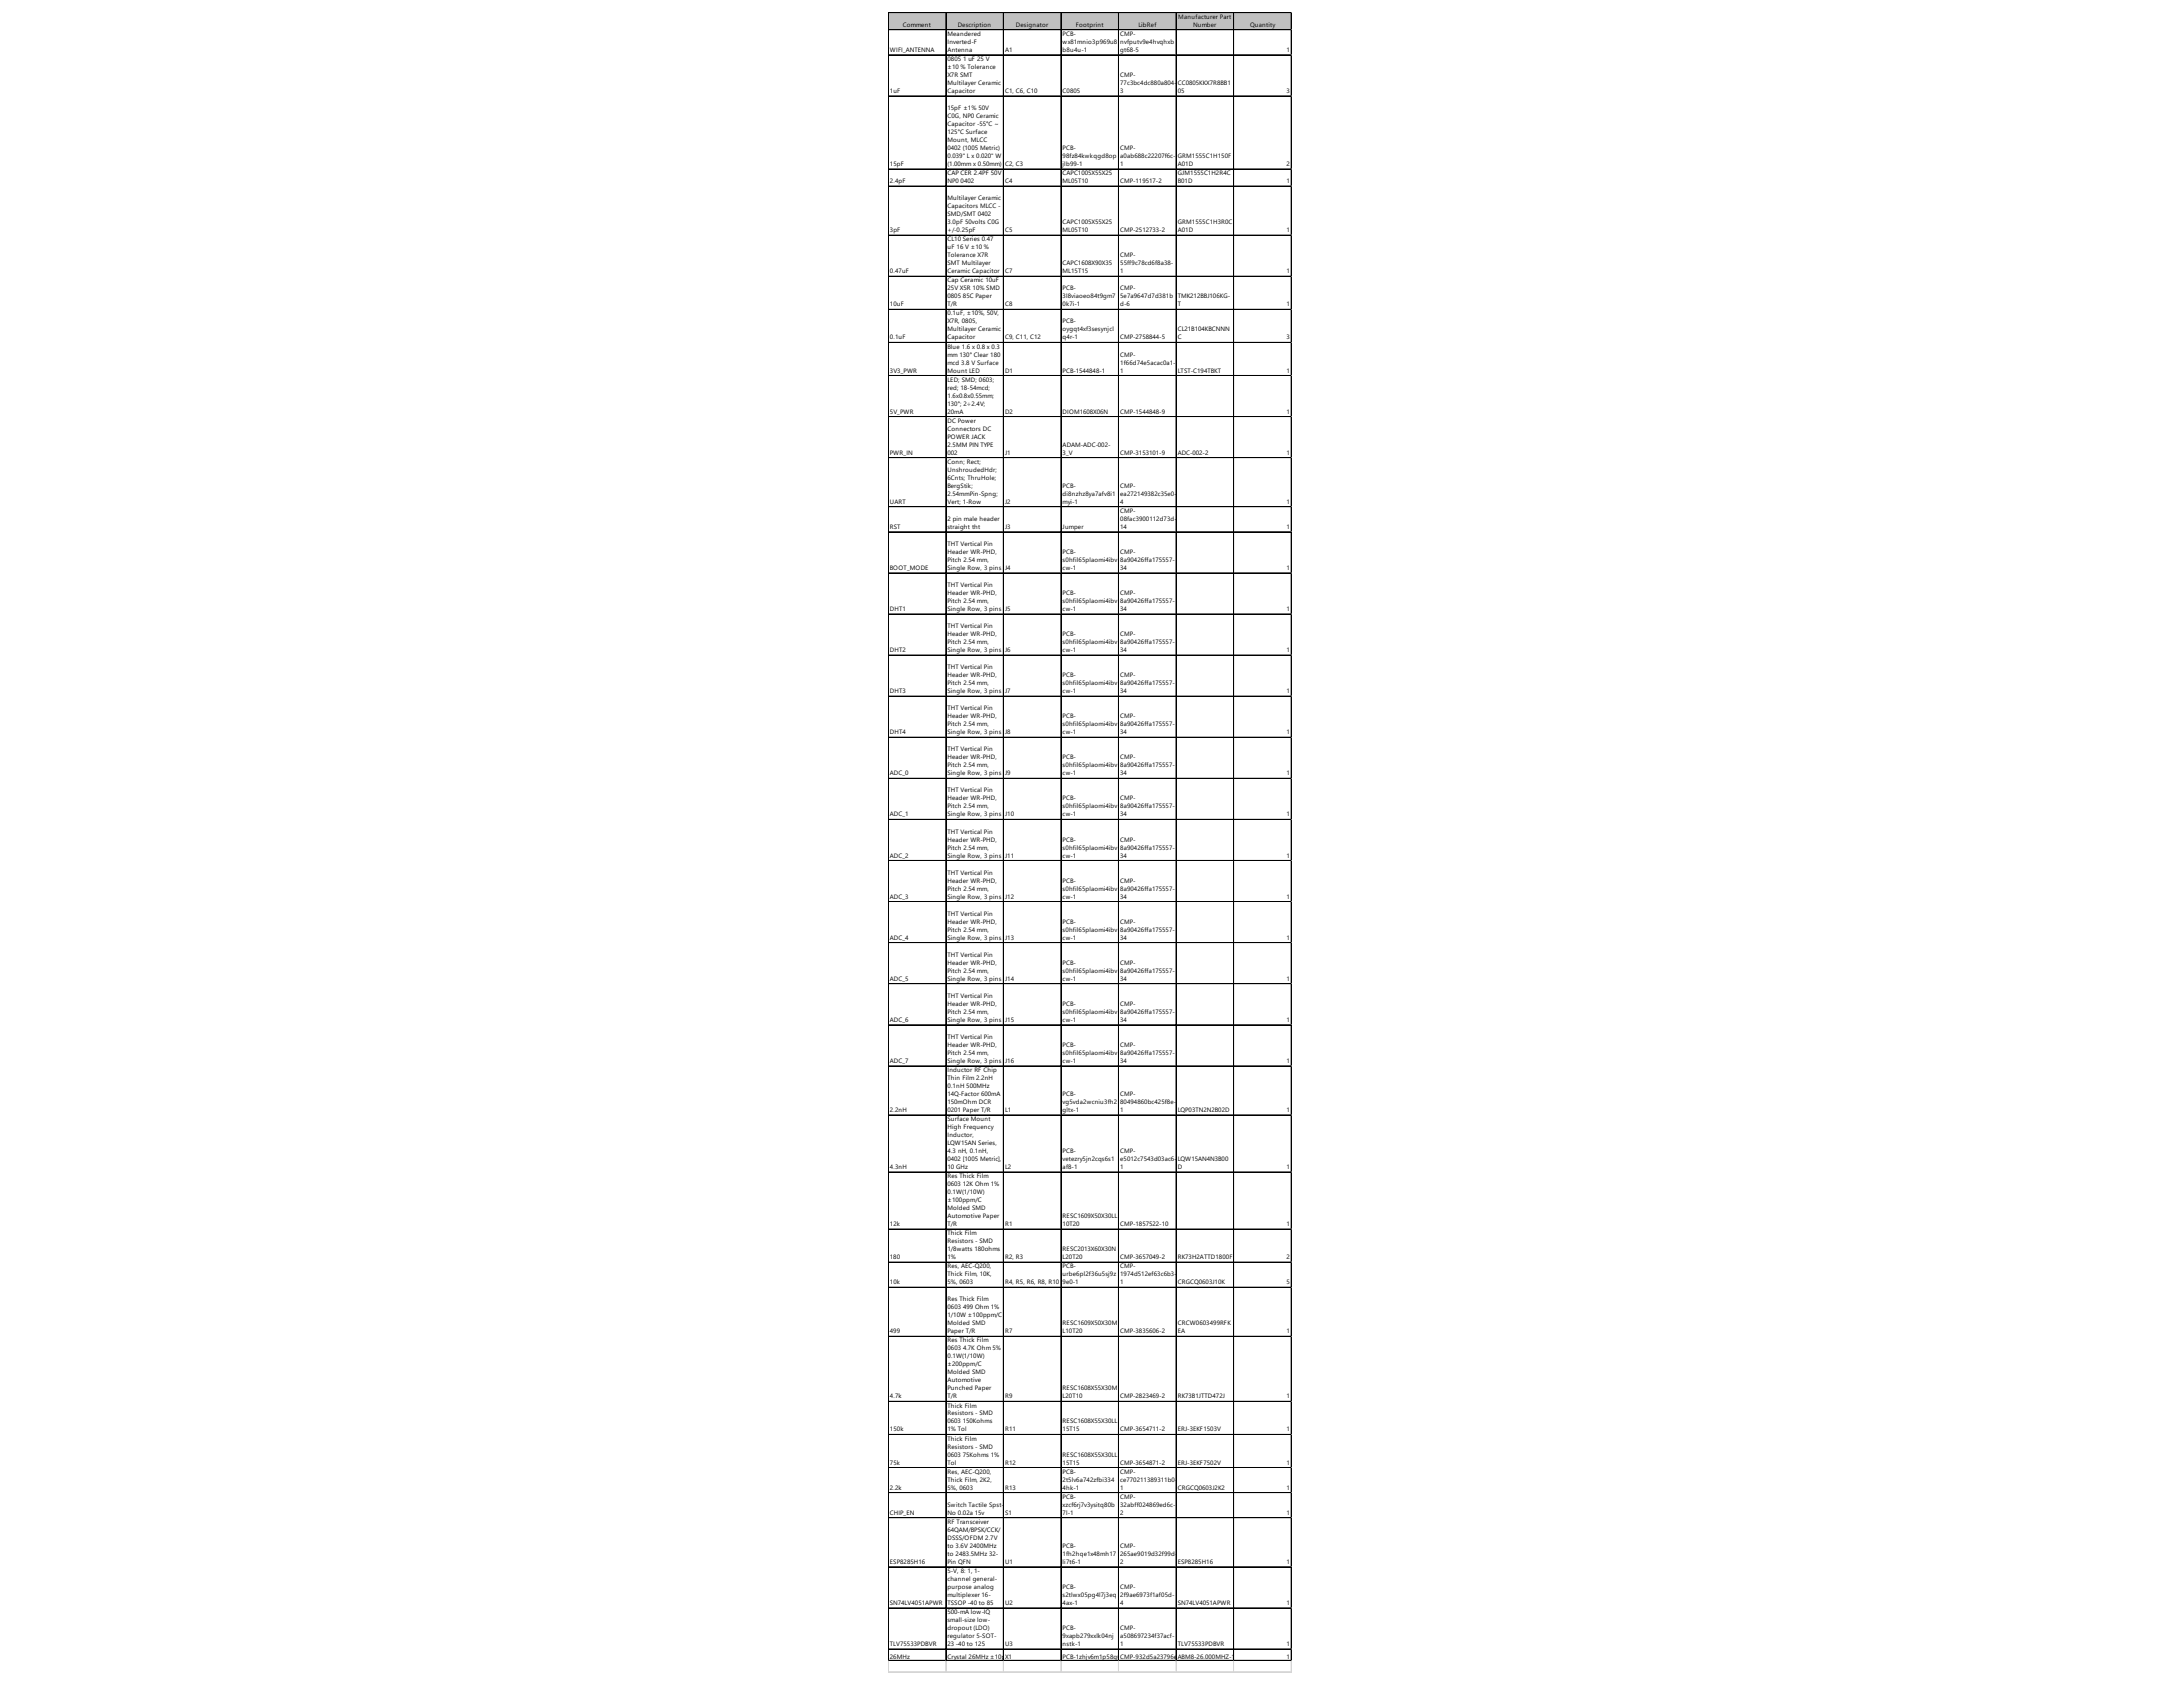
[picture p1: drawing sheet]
<svg xmlns="http://www.w3.org/2000/svg" width="279mm" height="216mm" viewBox="0 0 279 216" stroke-linecap="round" stroke-linejoin="round" font-family="sans-serif">
<defs><g id="words">
<g font-size=".8">
<text x="115.6" y="3.4">Comment</text>
<text x="121.3" y="4.6">Meandered</text>
<text x="121.3" y="5.6">Inverted-F</text>
<text x="122.6" y="3.4">Description</text>
<text x="130" y="3.4">Designator</text>
<text x="136" y="4.6">PCB-</text>
<text x="136" y="5.6">wx81mnio3p969u8</text>
<text x="137.7" y="3.4">Footprint</text>
<text x="143.4" y="4.6">CMP-</text>
<text x="143.4" y="5.6">nvfputv9e4hvqhxb</text>
<text x="145.7" y="3.4">LibRef</text>
<text x="150.8" y="2.4">Manufacturer Part</text>
<text x="152.7" y="3.4">Number</text>
<text x="160" y="3.4">Quantity</text>
<text x="113.9" y="6.6">WIFI_ANTENNA</text>
<text x="113.9" y="11.9">1uF</text>
<text x="121.3" y="6.6">Antenna</text>
<text x="121.3" y="7.8">0805 1 uF 25 V</text>
<text x="121.3" y="8.8">±10 % Tolerance</text>
<text x="121.3" y="9.9">X7R SMT</text>
<text x="121.3" y="10.9">Multilayer Ceramic</text>
<text x="121.3" y="11.9">Capacitor</text>
<text x="128.6" y="6.6">A1</text>
<text x="128.6" y="11.9">C1, C6, C10</text>
<text x="136" y="6.6">b8u4u-1</text>
<text x="136" y="11.9">C0805</text>
<text x="143.4" y="6.6">gt68-5</text>
<text x="143.4" y="9.9">CMP-</text>
<text x="143.4" y="10.9">77c3bc4dc880a804-</text>
<text x="143.4" y="11.9">3</text>
<text x="150.7" y="10.9">CC0805KKX7R8BB1</text>
<text x="150.7" y="11.9">05</text>
<text x="164.7" y="6.6">1</text>
<text x="164.7" y="11.9">3</text>
<text x="121.3" y="14.1">15pF ±1% 50V</text>
<text x="121.3" y="15.1">C0G, NP0 Ceramic</text>
<text x="121.3" y="16.1">Capacitor -55°C ~</text>
<text x="121.3" y="17.2">125°C Surface</text>
<text x="113.9" y="21.2">15pF</text>
<text x="113.9" y="23.4">2.4pF</text>
<text x="121.3" y="18.2">Mount, MLCC</text>
<text x="121.3" y="19.2">0402 (1005 Metric)</text>
<text x="121.3" y="20.2">0.039&quot; L x 0.020&quot; W</text>
<text x="121.3" y="21.2">(1.00mm x 0.50mm)</text>
<text x="121.3" y="22.4">CAP CER 2.4PF 50V</text>
<text x="121.3" y="23.4">NP0 0402</text>
<text x="128.6" y="21.2">C2, C3</text>
<text x="128.6" y="23.4">C4</text>
<text x="136" y="19.2">PCB-</text>
<text x="136" y="20.2">98fz84kwkqgd8op</text>
<text x="136" y="21.2">jlb99-1</text>
<text x="136" y="22.4">CAPC1005X55X25</text>
<text x="136" y="23.4">ML05T10</text>
<text x="143.4" y="19.2">CMP-</text>
<text x="143.4" y="20.2">a0ab688c22207f6c-</text>
<text x="143.4" y="21.2">1</text>
<text x="143.4" y="23.4">CMP-119517-2</text>
<text x="150.7" y="20.2">GRM1555C1H150F</text>
<text x="150.7" y="21.2">A01D</text>
<text x="150.7" y="22.4">GJM1555C1H2R4C</text>
<text x="150.7" y="23.4">B01D</text>
<text x="164.7" y="21.2">2</text>
<text x="164.7" y="23.4">1</text>
<text x="113.9" y="29.7">3pF</text>
<text x="121.3" y="25.6">Multilayer Ceramic</text>
<text x="121.3" y="26.6">Capacitors MLCC -</text>
<text x="121.3" y="27.7">SMD/SMT 0402</text>
<text x="121.3" y="28.7">3.0pF 50volts C0G</text>
<text x="121.3" y="29.7">+/-0.25pF</text>
<text x="128.6" y="29.7">C5</text>
<text x="136" y="28.7">CAPC1005X55X25</text>
<text x="136" y="29.7">ML05T10</text>
<text x="143.4" y="29.7">CMP-2512733-2</text>
<text x="150.7" y="28.7">GRM1555C1H3R0C</text>
<text x="150.7" y="29.7">A01D</text>
<text x="164.7" y="29.7">1</text>
<text x="113.9" y="35">0.47uF</text>
<text x="121.3" y="30.9">CL10 Series 0.47</text>
<text x="121.3" y="31.9">uF 16 V ±10 %</text>
<text x="121.3" y="32.9">Tolerance X7R</text>
<text x="121.3" y="33.9">SMT Multilayer</text>
<text x="121.3" y="35">Ceramic Capacitor</text>
<text x="128.6" y="35">C7</text>
<text x="136" y="33.9">CAPC1608X90X35</text>
<text x="136" y="35">ML15T15</text>
<text x="143.4" y="32.9">CMP-</text>
<text x="143.4" y="33.9">55ff9c78cd6f8a38-</text>
<text x="143.4" y="35">1</text>
<text x="164.7" y="35">1</text>
<text x="113.9" y="39.2">10uF</text>
<text x="121.3" y="36.1">Cap Ceramic 10uF</text>
<text x="121.3" y="37.2">25V X5R 10% SMD</text>
<text x="121.3" y="38.2">0805 85C Paper</text>
<text x="121.3" y="39.2">T/R</text>
<text x="121.3" y="40.4">0.1uF, ±10%, 50V,</text>
<text x="121.3" y="41.4">X7R, 0805,</text>
<text x="128.6" y="39.2">C8</text>
<text x="136" y="37.2">PCB-</text>
<text x="136" y="38.2">3l8viaoeo84t9gm7</text>
<text x="136" y="39.2">0k7i-1</text>
<text x="136" y="41.4">PCB-</text>
<text x="143.4" y="37.2">CMP-</text>
<text x="143.4" y="38.2">5e7a9647d7d381b</text>
<text x="143.4" y="39.2">d-6</text>
<text x="150.7" y="38.2">TMK212BBJ106KG-</text>
<text x="150.7" y="39.2">T</text>
<text x="164.7" y="39.2">1</text>
<text x="113.9" y="43.4">0.1uF</text>
<text x="113.9" y="47.7">3V3_PWR</text>
<text x="121.3" y="42.4">Multilayer Ceramic</text>
<text x="121.3" y="43.4">Capacitor</text>
<text x="121.3" y="44.6">Blue 1.6 x 0.8 x 0.3</text>
<text x="121.3" y="45.6">mm 130° Clear 180</text>
<text x="121.3" y="46.7">mcd 3.8 V Surface</text>
<text x="121.3" y="47.7">Mount LED</text>
<text x="128.6" y="43.4">C9, C11, C12</text>
<text x="128.6" y="47.7">D1</text>
<text x="136" y="42.4">oygqt4xf3sesynjcl</text>
<text x="136" y="43.4">q4r-1</text>
<text x="136" y="47.7">PCB-1544848-1</text>
<text x="143.4" y="43.4">CMP-2758844-5</text>
<text x="143.4" y="45.6">CMP-</text>
<text x="143.4" y="46.7">1f66d74e5acac0a1-</text>
<text x="143.4" y="47.7">1</text>
<text x="150.7" y="42.4">CL21B104KBCNNN</text>
<text x="150.7" y="43.4">C</text>
<text x="150.7" y="47.7">LTST-C194TBKT</text>
<text x="164.7" y="43.4">3</text>
<text x="164.7" y="47.7">1</text>
<text x="113.9" y="52.9">5V_PWR</text>
<text x="121.3" y="48.8">LED; SMD; 0603;</text>
<text x="121.3" y="49.9">red; 18-54mcd;</text>
<text x="121.3" y="50.9">1.6x0.8x0.55mm;</text>
<text x="121.3" y="51.9">130°; 2÷2.4V;</text>
<text x="121.3" y="52.9">20mA</text>
<text x="128.6" y="52.9">D2</text>
<text x="136" y="52.9">DIOM1608X06N</text>
<text x="143.4" y="52.9">CMP-1544848-9</text>
<text x="164.7" y="52.9">1</text>
<text x="113.9" y="58.2">PWR_IN</text>
<text x="121.3" y="54.1">DC Power</text>
<text x="121.3" y="55.1">Connectors DC</text>
<text x="121.3" y="56.1">POWER JACK</text>
<text x="121.3" y="57.2">2.5MM PIN TYPE</text>
<text x="121.3" y="58.2">002</text>
<text x="121.3" y="59.4">Conn; Rect;</text>
<text x="128.6" y="58.2">J1</text>
<text x="136" y="57.2">ADAM-ADC-002-</text>
<text x="136" y="58.2">3_V</text>
<text x="143.4" y="58.2">CMP-3153101-9</text>
<text x="150.7" y="58.2">ADC-002-2</text>
<text x="164.7" y="58.2">1</text>
<text x="113.9" y="64.5">UART</text>
<text x="121.3" y="60.4">UnshroudedHdr;</text>
<text x="121.3" y="61.4">6Cnts; ThruHole;</text>
<text x="121.3" y="62.4">BergStik;</text>
<text x="121.3" y="63.4">2.54mmPin-Spng;</text>
<text x="121.3" y="64.5">Vert; 1-Row</text>
<text x="128.6" y="64.5">J2</text>
<text x="136" y="62.4">PCB-</text>
<text x="136" y="63.4">di8nzhz8ya7afv8i1</text>
<text x="136" y="64.5">myi-1</text>
<text x="143.4" y="62.4">CMP-</text>
<text x="143.4" y="63.4">ea272149382c35e0-</text>
<text x="143.4" y="64.5">4</text>
<text x="143.4" y="65.6">CMP-</text>
<text x="164.7" y="64.5">1</text>
<text x="113.9" y="67.7">RST</text>
<text x="121.3" y="66.7">2 pin male header</text>
<text x="121.3" y="67.7">straight tht</text>
<text x="121.3" y="69.9">THT Vertical Pin</text>
<text x="121.3" y="70.9">Header WR-PHD,</text>
<text x="121.3" y="71.9">Pitch 2.54 mm,</text>
<text x="128.6" y="67.7">J3</text>
<text x="136" y="67.7">Jumper</text>
<text x="136" y="70.9">PCB-</text>
<text x="136" y="71.9">s0hfil65plaomi4ibv</text>
<text x="143.4" y="66.7">08fac3900112d73d-</text>
<text x="143.4" y="67.7">14</text>
<text x="143.4" y="70.9">CMP-</text>
<text x="143.4" y="71.9">8a90426ffa175557-</text>
<text x="164.7" y="67.7">1</text>
<text x="113.9" y="72.9">BOOT_MODE</text>
<text x="121.3" y="72.9">Single Row, 3 pins</text>
<text x="121.3" y="75.1">THT Vertical Pin</text>
<text x="121.3" y="76.2">Header WR-PHD,</text>
<text x="121.3" y="77.2">Pitch 2.54 mm,</text>
<text x="128.6" y="72.9">J4</text>
<text x="136" y="72.9">cw-1</text>
<text x="136" y="76.2">PCB-</text>
<text x="136" y="77.2">s0hfil65plaomi4ibv</text>
<text x="143.4" y="72.9">34</text>
<text x="143.4" y="76.2">CMP-</text>
<text x="143.4" y="77.2">8a90426ffa175557-</text>
<text x="164.7" y="72.9">1</text>
<text x="113.9" y="78.2">DHT1</text>
<text x="113.9" y="83.5">DHT2</text>
<text x="121.3" y="78.2">Single Row, 3 pins</text>
<text x="121.3" y="80.4">THT Vertical Pin</text>
<text x="121.3" y="81.4">Header WR-PHD,</text>
<text x="121.3" y="82.4">Pitch 2.54 mm,</text>
<text x="121.3" y="83.5">Single Row, 3 pins</text>
<text x="128.6" y="78.2">J5</text>
<text x="128.6" y="83.5">J6</text>
<text x="136" y="78.2">cw-1</text>
<text x="136" y="81.4">PCB-</text>
<text x="136" y="82.4">s0hfil65plaomi4ibv</text>
<text x="136" y="83.5">cw-1</text>
<text x="143.4" y="78.2">34</text>
<text x="143.4" y="81.4">CMP-</text>
<text x="143.4" y="82.4">8a90426ffa175557-</text>
<text x="143.4" y="83.5">34</text>
<text x="164.7" y="78.2">1</text>
<text x="164.7" y="83.5">1</text>
<text x="113.9" y="88.7">DHT3</text>
<text x="121.3" y="85.6">THT Vertical Pin</text>
<text x="121.3" y="86.7">Header WR-PHD,</text>
<text x="121.3" y="87.7">Pitch 2.54 mm,</text>
<text x="121.3" y="88.7">Single Row, 3 pins</text>
<text x="128.6" y="88.7">J7</text>
<text x="136" y="86.7">PCB-</text>
<text x="136" y="87.7">s0hfil65plaomi4ibv</text>
<text x="136" y="88.7">cw-1</text>
<text x="143.4" y="86.7">CMP-</text>
<text x="143.4" y="87.7">8a90426ffa175557-</text>
<text x="143.4" y="88.7">34</text>
<text x="164.7" y="88.7">1</text>
<text x="113.9" y="94">DHT4</text>
<text x="121.3" y="90.9">THT Vertical Pin</text>
<text x="121.3" y="91.9">Header WR-PHD,</text>
<text x="121.3" y="92.9">Pitch 2.54 mm,</text>
<text x="121.3" y="94">Single Row, 3 pins</text>
<text x="128.6" y="94">J8</text>
<text x="136" y="91.9">PCB-</text>
<text x="136" y="92.9">s0hfil65plaomi4ibv</text>
<text x="136" y="94">cw-1</text>
<text x="143.4" y="91.9">CMP-</text>
<text x="143.4" y="92.9">8a90426ffa175557-</text>
<text x="143.4" y="94">34</text>
<text x="164.7" y="94">1</text>
<text x="113.9" y="99.2">ADC_0</text>
<text x="121.3" y="96.2">THT Vertical Pin</text>
<text x="121.3" y="97.2">Header WR-PHD,</text>
<text x="121.3" y="98.2">Pitch 2.54 mm,</text>
<text x="121.3" y="99.2">Single Row, 3 pins</text>
<text x="121.3" y="101.4">THT Vertical Pin</text>
<text x="128.6" y="99.2">J9</text>
<text x="136" y="97.2">PCB-</text>
<text x="136" y="98.2">s0hfil65plaomi4ibv</text>
<text x="136" y="99.2">cw-1</text>
<text x="143.4" y="97.2">CMP-</text>
<text x="143.4" y="98.2">8a90426ffa175557-</text>
<text x="143.4" y="99.2">34</text>
<text x="164.7" y="99.2">1</text>
<text x="113.9" y="104.5">ADC_1</text>
<text x="121.3" y="102.4">Header WR-PHD,</text>
<text x="121.3" y="103.5">Pitch 2.54 mm,</text>
<text x="121.3" y="104.5">Single Row, 3 pins</text>
<text x="121.3" y="106.7">THT Vertical Pin</text>
<text x="121.3" y="107.7">Header WR-PHD,</text>
<text x="128.6" y="104.5">J10</text>
<text x="136" y="102.4">PCB-</text>
<text x="136" y="103.5">s0hfil65plaomi4ibv</text>
<text x="136" y="104.5">cw-1</text>
<text x="136" y="107.7">PCB-</text>
<text x="143.4" y="102.4">CMP-</text>
<text x="143.4" y="103.5">8a90426ffa175557-</text>
<text x="143.4" y="104.5">34</text>
<text x="143.4" y="107.7">CMP-</text>
<text x="164.7" y="104.5">1</text>
<text x="113.9" y="109.7">ADC_2</text>
<text x="121.3" y="108.7">Pitch 2.54 mm,</text>
<text x="121.3" y="109.7">Single Row, 3 pins</text>
<text x="121.3" y="111.9">THT Vertical Pin</text>
<text x="121.3" y="113">Header WR-PHD,</text>
<text x="121.3" y="114">Pitch 2.54 mm,</text>
<text x="128.6" y="109.7">J11</text>
<text x="136" y="108.7">s0hfil65plaomi4ibv</text>
<text x="136" y="109.7">cw-1</text>
<text x="136" y="113">PCB-</text>
<text x="136" y="114">s0hfil65plaomi4ibv</text>
<text x="143.4" y="108.7">8a90426ffa175557-</text>
<text x="143.4" y="109.7">34</text>
<text x="143.4" y="113">CMP-</text>
<text x="143.4" y="114">8a90426ffa175557-</text>
<text x="164.7" y="109.7">1</text>
<text x="113.9" y="115">ADC_3</text>
<text x="121.3" y="115">Single Row, 3 pins</text>
<text x="121.3" y="117.2">THT Vertical Pin</text>
<text x="121.3" y="118.2">Header WR-PHD,</text>
<text x="121.3" y="119.2">Pitch 2.54 mm,</text>
<text x="128.6" y="115">J12</text>
<text x="136" y="115">cw-1</text>
<text x="136" y="118.2">PCB-</text>
<text x="136" y="119.2">s0hfil65plaomi4ibv</text>
<text x="143.4" y="115">34</text>
<text x="143.4" y="118.2">CMP-</text>
<text x="143.4" y="119.2">8a90426ffa175557-</text>
<text x="164.7" y="115">1</text>
<text x="113.9" y="120.3">ADC_4</text>
<text x="113.9" y="125.5">ADC_5</text>
<text x="121.3" y="120.3">Single Row, 3 pins</text>
<text x="121.3" y="122.4">THT Vertical Pin</text>
<text x="121.3" y="123.5">Header WR-PHD,</text>
<text x="121.3" y="124.5">Pitch 2.54 mm,</text>
<text x="121.3" y="125.5">Single Row, 3 pins</text>
<text x="128.6" y="120.3">J13</text>
<text x="128.6" y="125.5">J14</text>
<text x="136" y="120.3">cw-1</text>
<text x="136" y="123.5">PCB-</text>
<text x="136" y="124.5">s0hfil65plaomi4ibv</text>
<text x="136" y="125.5">cw-1</text>
<text x="143.4" y="120.3">34</text>
<text x="143.4" y="123.5">CMP-</text>
<text x="143.4" y="124.5">8a90426ffa175557-</text>
<text x="143.4" y="125.5">34</text>
<text x="164.7" y="120.3">1</text>
<text x="164.7" y="125.5">1</text>
<text x="113.9" y="130.8">ADC_6</text>
<text x="121.3" y="127.7">THT Vertical Pin</text>
<text x="121.3" y="128.7">Header WR-PHD,</text>
<text x="121.3" y="129.7">Pitch 2.54 mm,</text>
<text x="121.3" y="130.8">Single Row, 3 pins</text>
<text x="128.6" y="130.8">J15</text>
<text x="136" y="128.7">PCB-</text>
<text x="136" y="129.7">s0hfil65plaomi4ibv</text>
<text x="136" y="130.8">cw-1</text>
<text x="143.4" y="128.7">CMP-</text>
<text x="143.4" y="129.7">8a90426ffa175557-</text>
<text x="143.4" y="130.8">34</text>
<text x="164.7" y="130.8">1</text>
<text x="113.9" y="136">ADC_7</text>
<text x="121.3" y="133">THT Vertical Pin</text>
<text x="121.3" y="134">Header WR-PHD,</text>
<text x="121.3" y="135">Pitch 2.54 mm,</text>
<text x="121.3" y="136">Single Row, 3 pins</text>
<text x="121.3" y="137.2">Inductor RF Chip</text>
<text x="128.6" y="136">J16</text>
<text x="136" y="134">PCB-</text>
<text x="136" y="135">s0hfil65plaomi4ibv</text>
<text x="136" y="136">cw-1</text>
<text x="143.4" y="134">CMP-</text>
<text x="143.4" y="135">8a90426ffa175557-</text>
<text x="143.4" y="136">34</text>
<text x="164.7" y="136">1</text>
<text x="113.9" y="142.3">2.2nH</text>
<text x="121.3" y="138.2">Thin Film 2.2nH</text>
<text x="121.3" y="139.2">0.1nH 500MHz</text>
<text x="121.3" y="140.3">14Q-Factor 600mA</text>
<text x="121.3" y="141.3">150mOhm DCR</text>
<text x="121.3" y="142.3">0201 Paper T/R</text>
<text x="121.3" y="143.5">Surface Mount</text>
<text x="128.6" y="142.3">L1</text>
<text x="136" y="140.3">PCB-</text>
<text x="136" y="141.3">vg5vda2wcniu3fh2</text>
<text x="136" y="142.3">gltx-1</text>
<text x="143.4" y="140.3">CMP-</text>
<text x="143.4" y="141.3">80494860bc425f8e-</text>
<text x="143.4" y="142.3">1</text>
<text x="150.7" y="142.3">LQP03TN2N2B02D</text>
<text x="164.7" y="142.3">1</text>
<text x="113.9" y="149.6">4.3nH</text>
<text x="121.3" y="144.5">High Frequency</text>
<text x="121.3" y="145.5">Inductor,</text>
<text x="121.3" y="146.5">LQW15AN Series,</text>
<text x="121.3" y="147.6">4.3 nH, 0.1nH,</text>
<text x="121.3" y="148.6">0402 [1005 Metric],</text>
<text x="121.3" y="149.6">10 GHz</text>
<text x="128.6" y="149.6">L2</text>
<text x="136" y="147.6">PCB-</text>
<text x="136" y="148.6">vetezry5jn2cqs6s1</text>
<text x="136" y="149.6">af8-1</text>
<text x="143.4" y="147.6">CMP-</text>
<text x="143.4" y="148.6">e5012c7543d03ac6-</text>
<text x="143.4" y="149.6">1</text>
<text x="150.7" y="148.6">LQW15AN4N3B00</text>
<text x="150.7" y="149.6">D</text>
<text x="164.7" y="149.6">1</text>
<text x="121.3" y="150.8">Res Thick Film</text>
<text x="121.3" y="151.8">0603 12K Ohm 1%</text>
<text x="121.3" y="152.8">0.1W(1/10W)</text>
<text x="121.3" y="153.8">±100ppm/C</text>
<text x="121.3" y="154.9">Molded SMD</text>
<text x="121.3" y="155.9">Automotive Paper</text>
<text x="136" y="155.9">RESC1609X50X30LL</text>
<text x="113.9" y="156.9">12k</text>
<text x="113.9" y="161.1">180</text>
<text x="121.3" y="156.9">T/R</text>
<text x="121.3" y="158.1">Thick Film</text>
<text x="121.3" y="159.1">Resistors - SMD</text>
<text x="121.3" y="160.1">1/8watts 180ohms</text>
<text x="121.3" y="161.1">1%</text>
<text x="128.6" y="156.9">R1</text>
<text x="128.6" y="161.1">R2, R3</text>
<text x="136" y="156.9">10T20</text>
<text x="136" y="160.1">RESC2013X60X30N</text>
<text x="136" y="161.1">L20T20</text>
<text x="143.4" y="156.9">CMP-1857522-10</text>
<text x="143.4" y="161.1">CMP-3657049-2</text>
<text x="150.7" y="161.1">RK73H2ATTD1800F</text>
<text x="164.7" y="156.9">1</text>
<text x="164.7" y="161.1">2</text>
<text x="113.9" y="164.4">10k</text>
<text x="121.3" y="162.3">Res, AEC-Q200,</text>
<text x="121.3" y="163.3">Thick Film, 10K,</text>
<text x="121.3" y="164.4">5%, 0603</text>
<text x="121.3" y="166.6">Res Thick Film</text>
<text x="121.3" y="167.6">0603 499 Ohm 1%</text>
<text x="128.6" y="164.4">R4, R5, R6, R8, R10</text>
<text x="136" y="162.3">PCB-</text>
<text x="136" y="163.3">urbe6pl2f36u5sj9z</text>
<text x="136" y="164.4">9e0-1</text>
<text x="143.4" y="162.3">CMP-</text>
<text x="143.4" y="163.3">1974d512ef63c6b3-</text>
<text x="143.4" y="164.4">1</text>
<text x="150.7" y="164.4">CRGCQ0603J10K</text>
<text x="164.7" y="164.4">5</text>
<text x="113.9" y="170.6">499</text>
<text x="121.3" y="168.6">1/10W ±100ppm/C</text>
<text x="121.3" y="169.6">Molded SMD</text>
<text x="121.3" y="170.6">Paper T/R</text>
<text x="121.3" y="171.8">Res Thick Film</text>
<text x="121.3" y="172.8">0603 4.7K Ohm 5%</text>
<text x="121.3" y="173.9">0.1W(1/10W)</text>
<text x="128.6" y="170.6">R7</text>
<text x="136" y="169.6">RESC1609X50X30M</text>
<text x="136" y="170.6">L10T20</text>
<text x="143.4" y="170.6">CMP-3835606-2</text>
<text x="150.7" y="169.6">CRCW0603499RFK</text>
<text x="150.7" y="170.6">EA</text>
<text x="164.7" y="170.6">1</text>
<text x="113.9" y="179">4.7k</text>
<text x="121.3" y="174.9">±200ppm/C</text>
<text x="121.3" y="175.9">Molded SMD</text>
<text x="121.3" y="176.9">Automotive</text>
<text x="121.3" y="177.9">Punched Paper</text>
<text x="121.3" y="179">T/R</text>
<text x="128.6" y="179">R9</text>
<text x="136" y="177.9">RESC1608X55X30M</text>
<text x="136" y="179">L20T10</text>
<text x="143.4" y="179">CMP-2823469-2</text>
<text x="150.7" y="179">RK73B1JTTD472J</text>
<text x="164.7" y="179">1</text>
<text x="113.9" y="183.2">150k</text>
<text x="121.3" y="180.1">Thick Film</text>
<text x="121.3" y="181.2">Resistors - SMD</text>
<text x="121.3" y="182.2">0603 150Kohms</text>
<text x="121.3" y="183.2">1% Tol</text>
<text x="121.3" y="184.4">Thick Film</text>
<text x="121.3" y="185.4">Resistors - SMD</text>
<text x="128.6" y="183.2">R11</text>
<text x="136" y="182.2">RESC1608X55X30LL</text>
<text x="136" y="183.2">15T15</text>
<text x="143.4" y="183.2">CMP-3654711-2</text>
<text x="150.7" y="183.2">ERJ-3EKF1503V</text>
<text x="164.7" y="183.2">1</text>
<text x="113.9" y="187.4">75k</text>
<text x="113.9" y="190.6">2.2k</text>
<text x="121.3" y="186.4">0603 75Kohms 1%</text>
<text x="121.3" y="187.4">Tol</text>
<text x="121.3" y="188.6">Res, AEC-Q200,</text>
<text x="121.3" y="189.6">Thick Film, 2K2,</text>
<text x="121.3" y="190.6">5%, 0603</text>
<text x="128.6" y="187.4">R12</text>
<text x="128.6" y="190.6">R13</text>
<text x="136" y="186.4">RESC1608X55X30LL</text>
<text x="136" y="187.4">15T15</text>
<text x="136" y="188.6">PCB-</text>
<text x="136" y="189.6">2t5lv6a742zfbi334</text>
<text x="136" y="190.6">4hk-1</text>
<text x="136" y="191.8">PCB-</text>
<text x="143.4" y="187.4">CMP-3654871-2</text>
<text x="143.4" y="188.6">CMP-</text>
<text x="143.4" y="189.6">ce770211389311b0-</text>
<text x="143.4" y="190.6">1</text>
<text x="143.4" y="191.8">CMP-</text>
<text x="150.7" y="187.4">ERJ-3EKF7502V</text>
<text x="150.7" y="190.6">CRGCQ0603J2K2</text>
<text x="164.7" y="187.4">1</text>
<text x="164.7" y="190.6">1</text>
<text x="113.9" y="193.9">CHIP_EN</text>
<text x="121.3" y="192.8">Switch Tactile Spst-</text>
<text x="121.3" y="193.9">No 0.02a 15v</text>
<text x="121.3" y="195">RF Transceiver</text>
<text x="121.3" y="196">64QAM/BPSK/CCK/</text>
<text x="121.3" y="197.1">DSSS/OFDM 2.7V</text>
<text x="128.6" y="193.9">S1</text>
<text x="136" y="192.8">xzcf6rj7v3ysitq80b</text>
<text x="136" y="193.9">7l-1</text>
<text x="143.4" y="192.8">32abff024869ed6c-</text>
<text x="143.4" y="193.9">2</text>
<text x="164.7" y="193.9">1</text>
<text x="113.9" y="200.1">ESP8285H16</text>
<text x="121.3" y="198.1">to 3.6V 2400MHz</text>
<text x="121.3" y="199.1">to 2483.5MHz 32-</text>
<text x="121.3" y="200.1">Pin QFN</text>
<text x="121.3" y="201.3">5-V, 8: 1, 1-</text>
<text x="121.3" y="202.3">channel general-</text>
<text x="121.3" y="203.4">purpose analog</text>
<text x="128.6" y="200.1">U1</text>
<text x="136" y="198.1">PCB-</text>
<text x="136" y="199.1">1fh2hqe1x48mh17</text>
<text x="136" y="200.1">li7t6-1</text>
<text x="136" y="203.4">PCB-</text>
<text x="143.4" y="198.1">CMP-</text>
<text x="143.4" y="199.1">265ae9019d32f99d-</text>
<text x="143.4" y="200.1">2</text>
<text x="143.4" y="203.4">CMP-</text>
<text x="150.7" y="200.1">ESP8285H16</text>
<text x="164.7" y="200.1">1</text>
<text x="113.9" y="205.4">SN74LV4051APWR</text>
<text x="121.3" y="204.4">multiplexer 16-</text>
<text x="121.3" y="205.4">TSSOP -40 to 85</text>
<text x="121.3" y="206.6">500-mA low-IQ</text>
<text x="121.3" y="207.6">small-size low-</text>
<text x="121.3" y="208.6">dropout (LDO)</text>
<text x="121.3" y="209.6">regulator 5-SOT-</text>
<text x="128.6" y="205.4">U2</text>
<text x="136" y="204.4">s2tlwx05pg4l7j3eq</text>
<text x="136" y="205.4">4ax-1</text>
<text x="136" y="208.6">PCB-</text>
<text x="136" y="209.6">9xapb279xxlk04nj</text>
<text x="143.4" y="204.4">2f9ae6973f1af05d-</text>
<text x="143.4" y="205.4">4</text>
<text x="143.4" y="208.6">CMP-</text>
<text x="143.4" y="209.6">a508697234f37acf-</text>
<text x="150.7" y="205.4">SN74LV4051APWR</text>
<text x="164.7" y="205.4">1</text>
<text x="113.9" y="210.7">TLV75533PDBVR</text>
<text x="113.9" y="212.3">26MHz</text>
<text x="121.3" y="210.7">23 -40 to 125</text>
<text x="121.3" y="212.3">Crystal 26MHz ±10p</text>
<text x="128.6" y="210.7">U3</text>
<text x="128.6" y="212.3">X1</text>
<text x="128.7" y="212.3">pm (Tol) ±10ppm (S</text>
<text x="135.9" y="212.3">tabi-1zh10pF FUND</text>
<text x="136" y="210.7">nstk-1</text>
<text x="136" y="212.3">PCBlity) jv6m1p58g6yr6i7sc-1</text>
<text x="143.4" y="210.7">1</text>
<text x="143.4" y="212.3">CMP-932d5a23796e</text>
<text x="143.4" y="212.3">50Ohm 4-Pin CSMD</text>
<text x="150.7" y="212.3">4cea-3</text>
<text x="150.7" y="210.7">TLV75533PDBVR</text>
<text x="150.7" y="212.3">ABM8-26.000MHZ-10-1-U-T</text>
<text x="150.9" y="212.3">T/R</text>
<text x="164.7" y="210.7">1</text>
<text x="164.7" y="212.3">1</text>
</g>
</g></defs>
<path d="M113.7 1.6h51.6v2.3h-51.6z" fill="#c0c0c0"/>
<g fill="none" stroke="#000" stroke-width=".13">
<path d="M113.7 1.6v211M113.7 1.6h51.6M113.7 3.8h51.6M113.7 7h51.6M113.7 7.1h51.6M113.7 12.3h51.6M121 1.7v210.9M121.1 1.7v210.9M128.4 1.7v210.9M135.8 1.7v210.9M143.1 1.7v210.9M143.2 1.7v210.9"/>
<path d="M150.5 1.7v210.9M150.6 1.7v210.9M157.9 1.7v210.9M165.3 1.7v210.9M113.7 21.6h51.6M113.7 21.7h51.6M113.7 23.8h51.6M113.7 30.1h51.6M113.7 35.3h51.6M113.7 35.4h51.6M113.7 39.6h51.6M113.7 43.8h51.6"/>
<path d="M113.7 43.9h51.6M113.7 48.1h51.6M113.7 53.3h51.6M113.7 58.6h51.6M113.7 64.8h51.6M113.7 64.9h51.6M113.7 68.1h51.6M113.7 73.3h51.6M113.7 73.4h51.6M113.7 78.6h51.6M113.7 83.8h51.6M113.7 83.9h51.6"/>
<path d="M113.7 89.1h51.6M113.7 94.3h51.6M113.7 94.4h51.6M113.7 99.6h51.6M113.7 104.9h51.6M113.7 110.1h51.6M113.7 110.2h51.6M113.7 115.4h51.6M113.7 120.6h51.6M113.7 120.7h51.6M113.7 125.9h51.6M113.7 131.1h51.6"/>
<path d="M113.7 131.2h51.6M113.7 136.4h51.6M113.7 142.7h51.6M113.7 150h51.6M113.7 157.3h51.6M113.7 161.5h51.6M113.7 161.6h51.6M113.7 164.7h51.6M113.7 164.8h51.6M113.7 171h51.6M113.7 171.1h51.6M113.7 179.3h51.6"/>
<path d="M113.7 179.4h51.6M113.7 183.6h51.6M113.7 187.8h51.6M113.7 191h51.6M113.7 191.1h51.6M113.7 194.2h51.6M113.7 194.3h51.6M113.7 200.5h51.6M113.7 205.8h51.6M113.7 211h51.6M113.7 211.1h51.6M113.7 212.5h51.6"/>
</g>
<path d="M113.7 212.6v1.5" fill="none" stroke="#d4d4d4" stroke-width=".13"/>
<path d="M113.7 212.6v1.5z" fill="#d4d4d4"/>
<path d="M121 212.6v1.5" fill="none" stroke="#d4d4d4" stroke-width=".13"/>
<path d="M121 212.6h.1v1.5h-.1z" fill="#d4d4d4"/>
<path d="M128.4 212.6v1.5" fill="none" stroke="#d4d4d4" stroke-width=".13"/>
<path d="M128.4 212.6h.1v1.5h-.1z" fill="#d4d4d4"/>
<path d="M135.8 212.6v1.5" fill="none" stroke="#d4d4d4" stroke-width=".13"/>
<path d="M135.8 212.6h.1v1.5h-.1z" fill="#d4d4d4"/>
<path d="M143.1 212.6v1.5" fill="none" stroke="#d4d4d4" stroke-width=".13"/>
<path d="M143.1 212.6h.1v1.5h-.1z" fill="#d4d4d4"/>
<path d="M150.5 212.6v1.5" fill="none" stroke="#d4d4d4" stroke-width=".13"/>
<path d="M150.5 212.6h.1v1.5h-.1z" fill="#d4d4d4"/>
<path d="M157.9 212.6v1.5" fill="none" stroke="#d4d4d4" stroke-width=".13"/>
<path d="M157.9 212.6h.1v1.5h-.1z" fill="#d4d4d4"/>
<path d="M165.3 212.6v1.5" fill="none" stroke="#d4d4d4" stroke-width=".13"/>
<path d="M165.3 212.6v1.5z" fill="#d4d4d4"/>
<path d="M165.3 1.6h.1" fill="none" stroke="#d4d4d4" stroke-width=".13"/>
<path d="M165.3 1.6l.1 .1z" fill="#d4d4d4"/>
<path d="M165.3 3.8h.1" fill="none" stroke="#d4d4d4" stroke-width=".13"/>
<path d="M165.3 3.8l.1 .1z" fill="#d4d4d4"/>
<path d="M165.3 7h.1" fill="none" stroke="#d4d4d4" stroke-width=".13"/>
<path d="M165.3 7l.1 .1z" fill="#d4d4d4"/>
<path d="M165.3 12.3h.1" fill="none" stroke="#d4d4d4" stroke-width=".13"/>
<path d="M165.3 12.3h.1z" fill="#d4d4d4"/>
<path d="M165.3 21.6h.1" fill="none" stroke="#d4d4d4" stroke-width=".13"/>
<path d="M165.3 21.6l.1 .1z" fill="#d4d4d4"/>
<path d="M165.3 23.8h.1" fill="none" stroke="#d4d4d4" stroke-width=".13"/>
<path d="M165.3 23.8l.1 .1z" fill="#d4d4d4"/>
<path d="M165.3 30.1h.1" fill="none" stroke="#d4d4d4" stroke-width=".13"/>
<path d="M165.3 30.1l.1 .1z" fill="#d4d4d4"/>
<path d="M165.3 35.3h.1" fill="none" stroke="#d4d4d4" stroke-width=".13"/>
<path d="M165.3 35.3l.1 .1z" fill="#d4d4d4"/>
<path d="M165.3 39.6h.1" fill="none" stroke="#d4d4d4" stroke-width=".13"/>
<path d="M165.3 39.6l.1 .1z" fill="#d4d4d4"/>
<path d="M165.3 43.8h.1" fill="none" stroke="#d4d4d4" stroke-width=".13"/>
<path d="M165.3 43.8l.1 .1z" fill="#d4d4d4"/>
<path d="M165.3 48.1h.1" fill="none" stroke="#d4d4d4" stroke-width=".13"/>
<path d="M165.3 48.1h.1z" fill="#d4d4d4"/>
<path d="M165.3 53.3h.1" fill="none" stroke="#d4d4d4" stroke-width=".13"/>
<path d="M165.3 53.3l.1 .1z" fill="#d4d4d4"/>
<path d="M165.3 58.6h.1" fill="none" stroke="#d4d4d4" stroke-width=".13"/>
<path d="M165.3 58.6h.1z" fill="#d4d4d4"/>
<path d="M165.3 64.8h.1" fill="none" stroke="#d4d4d4" stroke-width=".13"/>
<path d="M165.3 64.8l.1 .1z" fill="#d4d4d4"/>
<path d="M165.3 68.1h.1" fill="none" stroke="#d4d4d4" stroke-width=".13"/>
<path d="M165.3 68.1h.1z" fill="#d4d4d4"/>
<path d="M165.3 73.3h.1" fill="none" stroke="#d4d4d4" stroke-width=".13"/>
<path d="M165.3 73.3l.1 .1z" fill="#d4d4d4"/>
<path d="M165.3 78.6h.1" fill="none" stroke="#d4d4d4" stroke-width=".13"/>
<path d="M165.3 78.6h.1z" fill="#d4d4d4"/>
<path d="M165.3 83.8h.1" fill="none" stroke="#d4d4d4" stroke-width=".13"/>
<path d="M165.3 83.8l.1 .1z" fill="#d4d4d4"/>
<path d="M165.3 89.1h.1" fill="none" stroke="#d4d4d4" stroke-width=".13"/>
<path d="M165.3 89.1l.1 .1z" fill="#d4d4d4"/>
<path d="M165.3 94.3h.1" fill="none" stroke="#d4d4d4" stroke-width=".13"/>
<path d="M165.3 94.3l.1 .1z" fill="#d4d4d4"/>
<path d="M165.3 99.6h.1" fill="none" stroke="#d4d4d4" stroke-width=".13"/>
<path d="M165.3 99.6l.1 .1z" fill="#d4d4d4"/>
<path d="M165.3 104.9h.1" fill="none" stroke="#d4d4d4" stroke-width=".13"/>
<path d="M165.3 104.9h.1z" fill="#d4d4d4"/>
<path d="M165.3 110.1h.1" fill="none" stroke="#d4d4d4" stroke-width=".13"/>
<path d="M165.3 110.1l.1 .1z" fill="#d4d4d4"/>
<path d="M165.3 115.4h.1" fill="none" stroke="#d4d4d4" stroke-width=".13"/>
<path d="M165.3 115.4h.1z" fill="#d4d4d4"/>
<path d="M165.3 120.6h.1" fill="none" stroke="#d4d4d4" stroke-width=".13"/>
<path d="M165.3 120.6l.1 .1z" fill="#d4d4d4"/>
<path d="M165.3 125.9h.1" fill="none" stroke="#d4d4d4" stroke-width=".13"/>
<path d="M165.3 125.9l.1 .1z" fill="#d4d4d4"/>
<path d="M165.3 131.1h.1" fill="none" stroke="#d4d4d4" stroke-width=".13"/>
<path d="M165.3 131.1l.1 .1z" fill="#d4d4d4"/>
<path d="M165.3 136.4h.1" fill="none" stroke="#d4d4d4" stroke-width=".13"/>
<path d="M165.3 136.4l.1 .1z" fill="#d4d4d4"/>
<path d="M165.3 142.7h.1" fill="none" stroke="#d4d4d4" stroke-width=".13"/>
<path d="M165.3 142.7l.1 .1z" fill="#d4d4d4"/>
<path d="M165.3 150h.1" fill="none" stroke="#d4d4d4" stroke-width=".13"/>
<path d="M165.3 150l.1 .1z" fill="#d4d4d4"/>
<path d="M165.3 157.3h.1" fill="none" stroke="#d4d4d4" stroke-width=".13"/>
<path d="M165.3 157.3l.1 .1z" fill="#d4d4d4"/>
<path d="M165.3 161.5h.1" fill="none" stroke="#d4d4d4" stroke-width=".13"/>
<path d="M165.3 161.5l.1 .1z" fill="#d4d4d4"/>
<path d="M165.3 164.7h.1" fill="none" stroke="#d4d4d4" stroke-width=".13"/>
<path d="M165.3 164.7l.1 .1z" fill="#d4d4d4"/>
<path d="M165.3 171h.1" fill="none" stroke="#d4d4d4" stroke-width=".13"/>
<path d="M165.3 171l.1 .1z" fill="#d4d4d4"/>
<path d="M165.3 179.3h.1" fill="none" stroke="#d4d4d4" stroke-width=".13"/>
<path d="M165.3 179.3l.1 .1z" fill="#d4d4d4"/>
<path d="M165.3 183.6h.1" fill="none" stroke="#d4d4d4" stroke-width=".13"/>
<path d="M165.3 183.6h.1z" fill="#d4d4d4"/>
<path d="M165.3 187.8h.1" fill="none" stroke="#d4d4d4" stroke-width=".13"/>
<path d="M165.3 187.8l.1 .1z" fill="#d4d4d4"/>
<path d="M165.3 191h.1" fill="none" stroke="#d4d4d4" stroke-width=".13"/>
<path d="M165.3 191l.1 .1z" fill="#d4d4d4"/>
<path d="M165.3 194.2h.1" fill="none" stroke="#d4d4d4" stroke-width=".13"/>
<path d="M165.3 194.2l.1 .1z" fill="#d4d4d4"/>
<path d="M165.3 200.5h.1" fill="none" stroke="#d4d4d4" stroke-width=".13"/>
<path d="M165.3 200.5l.1 .1z" fill="#d4d4d4"/>
<path d="M165.3 205.8h.1" fill="none" stroke="#d4d4d4" stroke-width=".13"/>
<path d="M165.3 205.8h.1z" fill="#d4d4d4"/>
<path d="M165.3 211h.1" fill="none" stroke="#d4d4d4" stroke-width=".13"/>
<path d="M165.3 211l.1 .1z" fill="#d4d4d4"/>
<path d="M165.3 212.5h.1" fill="none" stroke="#d4d4d4" stroke-width=".13"/>
<path d="M165.3 212.5l.1 .1z" fill="#d4d4d4"/>
<path d="M113.7 213.9h51.7M113.7 214h51.7" fill="none" stroke="#d4d4d4" stroke-width=".13"/>
<use href="#words"/>
</svg>
